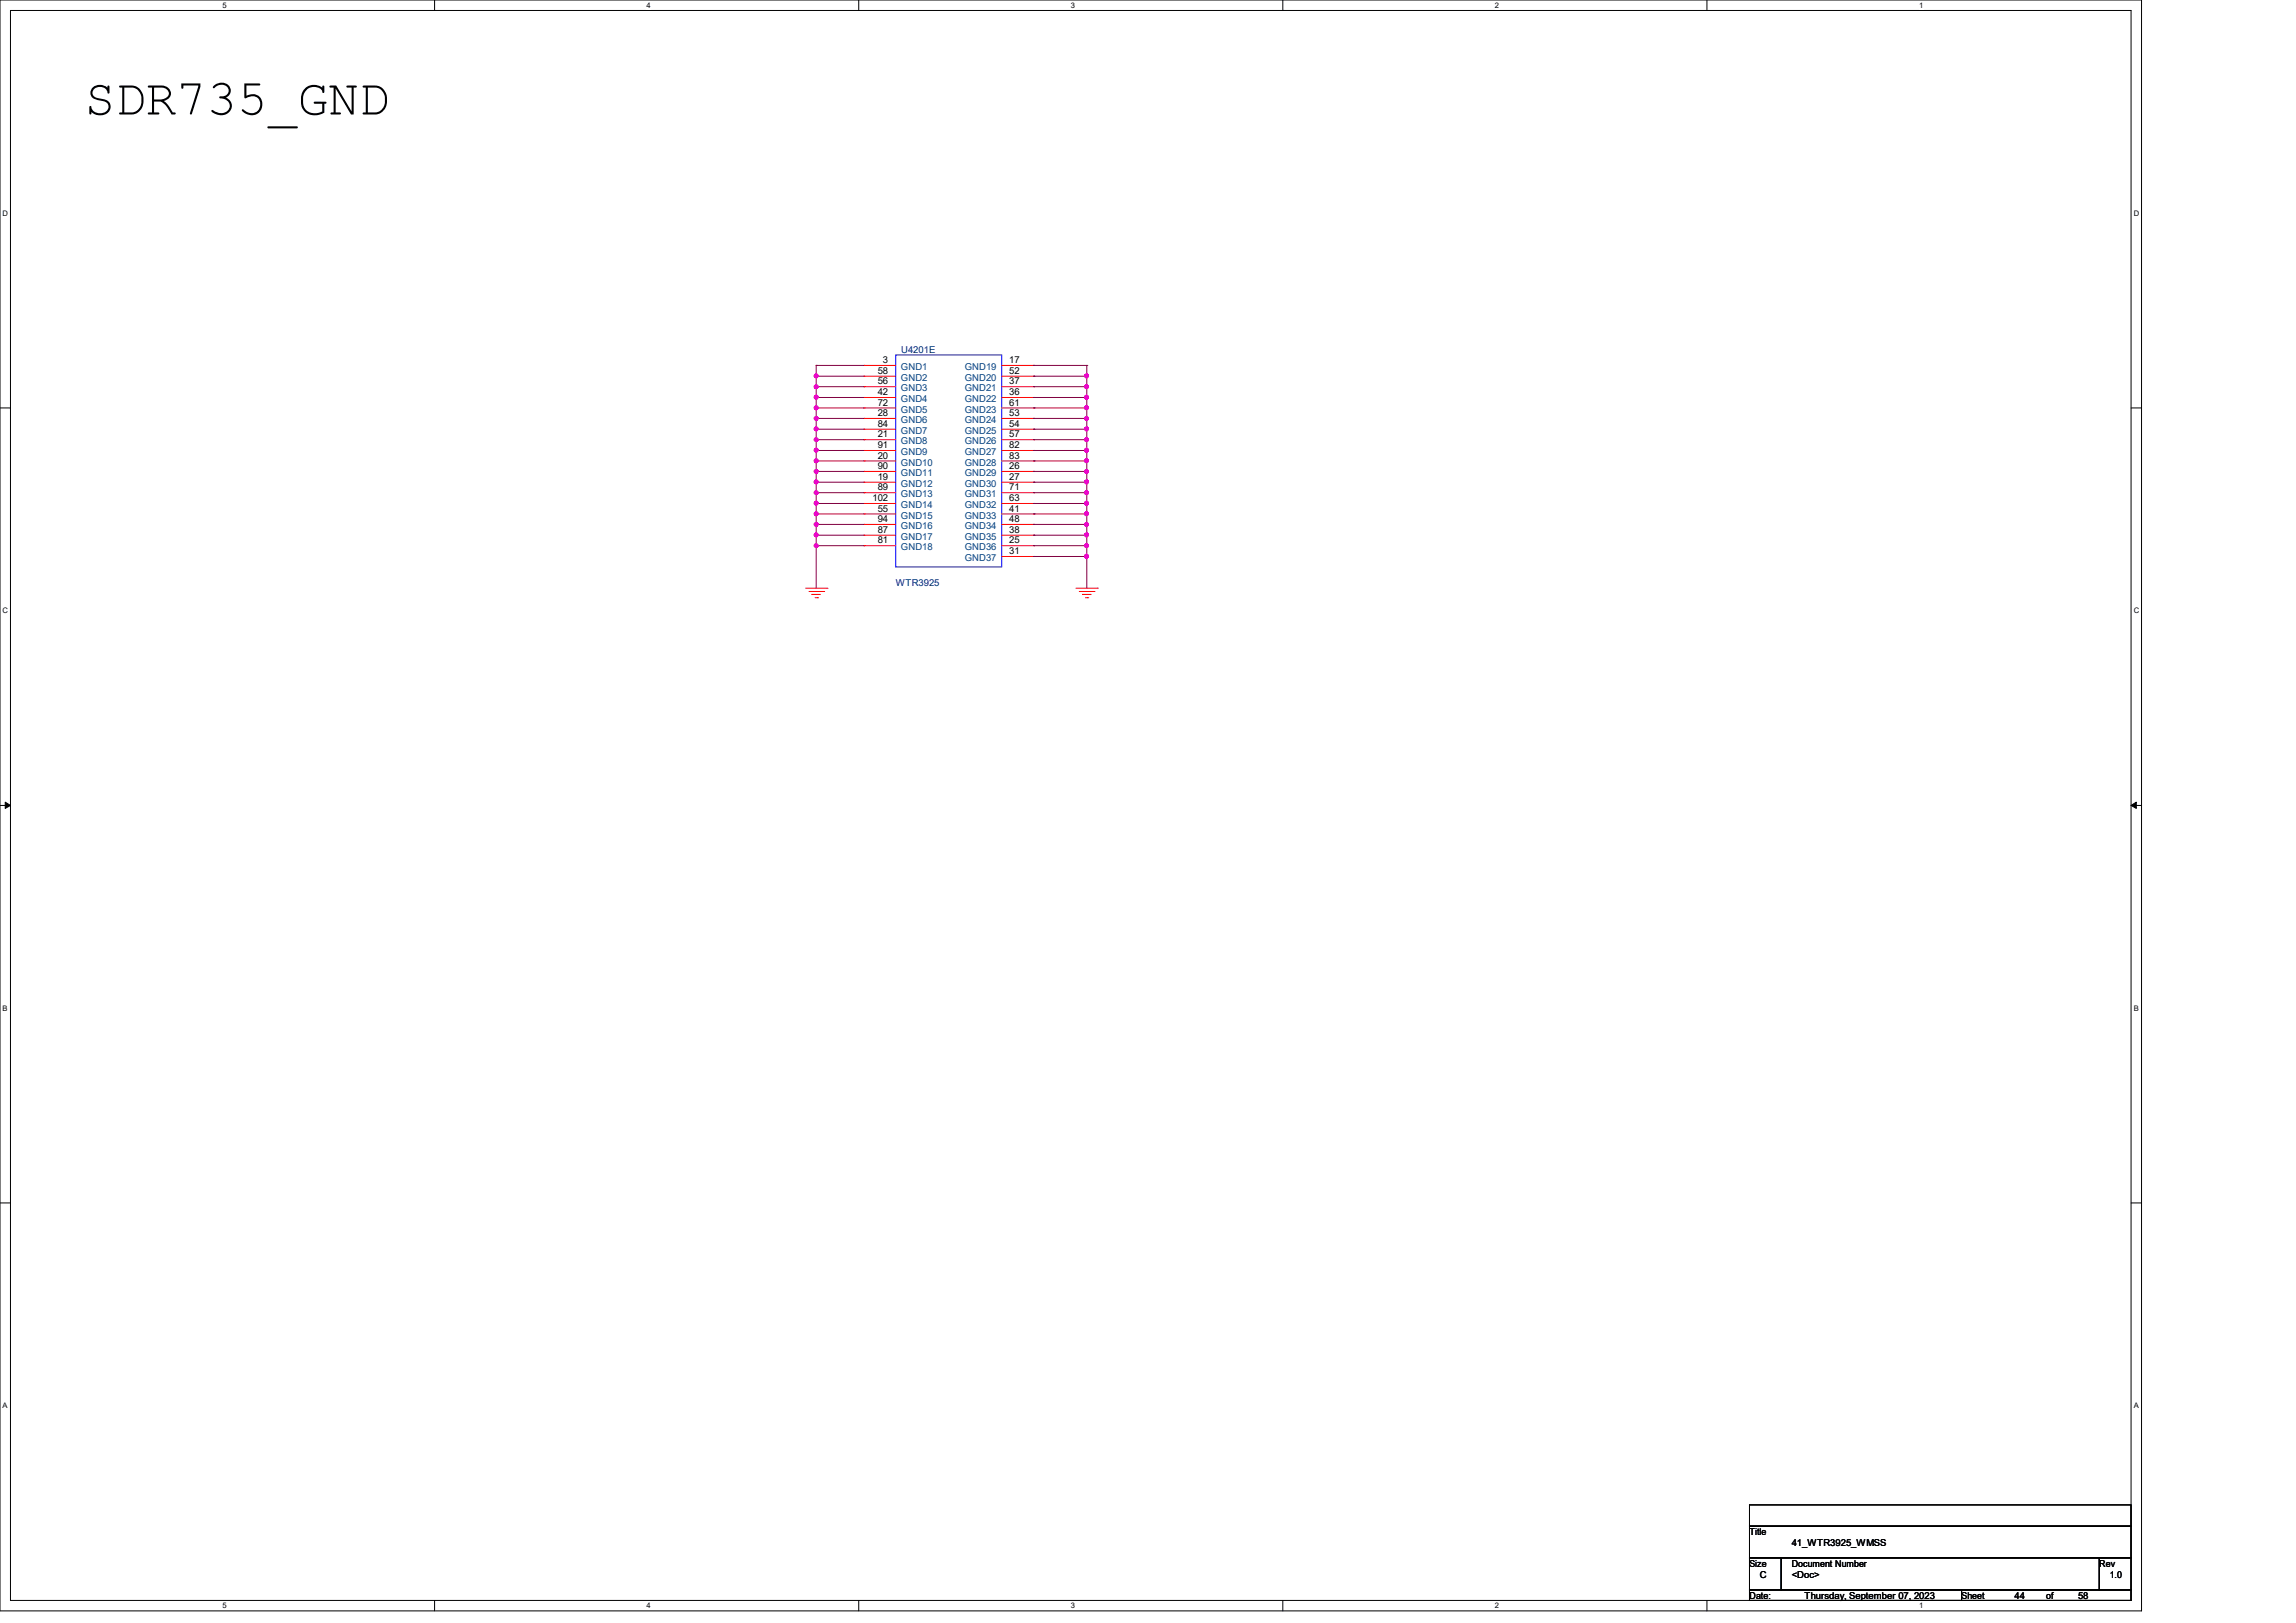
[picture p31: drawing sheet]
<svg xmlns="http://www.w3.org/2000/svg" width="297mm" height="210mm" viewBox="0 0 297 210" stroke-linecap="round" stroke-linejoin="round" font-family="sans-serif">
<defs><g id="words">
<text font-size="6.6" x="11" y="14.8">SDR735_GND</text>
<g font-size="1.2">
<text x="114.2" y="47">3</text>
<text x="130.6" y="47">17</text>
<text x="113.5" y="48.4">58</text>
<text x="113.5" y="49.7">56</text>
<text x="113.5" y="51.1">42</text>
<text x="113.5" y="52.5">72</text>
<text x="113.5" y="53.8">28</text>
<text x="130.6" y="48.4">52</text>
<text x="130.6" y="49.7">37</text>
<text x="130.6" y="51.1">36</text>
<text x="130.6" y="52.5">61</text>
<text x="130.6" y="53.8">53</text>
<text x="113.5" y="55.2">84</text>
<text x="113.5" y="56.6">21</text>
<text x="113.5" y="58">91</text>
<text x="113.5" y="59.4">20</text>
<text x="130.6" y="55.2">54</text>
<text x="130.6" y="56.6">57</text>
<text x="130.6" y="58">82</text>
<text x="130.6" y="59.4">83</text>
<text x="112.9" y="64.9">102</text>
<text x="113.5" y="60.7">90</text>
<text x="113.5" y="62.1">19</text>
<text x="113.5" y="63.5">89</text>
<text x="130.6" y="60.7">26</text>
<text x="130.6" y="62.1">27</text>
<text x="130.6" y="63.5">71</text>
<text x="130.6" y="64.9">63</text>
<text x="113.5" y="66.2">55</text>
<text x="113.5" y="67.6">94</text>
<text x="113.5" y="69">87</text>
<text x="113.5" y="70.3">81</text>
<text x="130.6" y="66.2">41</text>
<text x="130.6" y="67.6">48</text>
<text x="130.6" y="69">38</text>
<text x="130.6" y="70.3">25</text>
<text x="130.6" y="71.7">31</text>
<text x="226.3" y="198.6">Title</text>
<text x="226.3" y="202.7">Size</text>
<text x="231.8" y="202.7">Document Number</text>
<text x="231.8" y="200">41_WTR3925_WMSS</text>
<text x="271.6" y="202.7">Rev</text>
<text x="226.3" y="206.9">Date:</text>
<text x="227.7" y="204.1">C</text>
<text x="231.8" y="204.1">&lt;Doc&gt;</text>
<text x="233.4" y="206.9">Thursday, September 07, 2023</text>
<text x="253.7" y="206.9">Sheet</text>
<text x="260.6" y="206.9">44</text>
<text x="264.7" y="206.9">of</text>
<text x="268.8" y="206.9">58</text>
<text x="272.9" y="204.1">1.0</text>
</g>
<g font-size="1.2" fill="#004080">
<text x="116.5" y="47.9">GND1</text>
<text x="124.8" y="47.9">GND19</text>
<text x="116.5" y="49.3">GND2</text>
<text x="116.5" y="50.6">GND3</text>
<text x="116.5" y="52">GND4</text>
<text x="116.5" y="53.4">GND5</text>
<text x="124.8" y="49.3">GND20</text>
<text x="124.8" y="50.6">GND21</text>
<text x="124.8" y="52">GND22</text>
<text x="124.8" y="53.4">GND23</text>
<text x="116.5" y="54.7">GND6</text>
<text x="116.5" y="56.1">GND7</text>
<text x="116.5" y="57.5">GND8</text>
<text x="116.5" y="58.9">GND9</text>
<text x="124.8" y="54.7">GND24</text>
<text x="124.8" y="56.1">GND25</text>
<text x="124.8" y="57.5">GND26</text>
<text x="124.8" y="58.9">GND27</text>
<text x="116.5" y="60.2">GND10</text>
<text x="116.5" y="61.6">GND11</text>
<text x="116.5" y="63">GND12</text>
<text x="116.5" y="64.3">GND13</text>
<text x="116.5" y="65.7">GND14</text>
<text x="124.8" y="60.2">GND28</text>
<text x="124.8" y="61.6">GND29</text>
<text x="124.8" y="63">GND30</text>
<text x="124.8" y="64.3">GND31</text>
<text x="124.8" y="65.7">GND32</text>
<text x="116.5" y="67.1">GND15</text>
<text x="116.5" y="68.5">GND16</text>
<text x="116.5" y="69.8">GND17</text>
<text x="116.5" y="71.2">GND18</text>
<text x="124.8" y="67.1">GND33</text>
<text x="124.8" y="68.5">GND34</text>
<text x="124.8" y="69.8">GND35</text>
<text x="124.8" y="71.2">GND36</text>
<text x="124.8" y="72.6">GND37</text>
</g>
<g font-size="1.2" fill="#000080">
<text x="116.6" y="45.7">U4201E</text>
<text x="115.9" y="75.9">WTR3925</text>
</g>
<g font-size="1">
<text x="28.8" y="1">5</text>
<text x="83.7" y="1">4</text>
<text x="138.5" y="1">3</text>
<text x="193.4" y="1">2</text>
<text x="248.2" y="1">1</text>
<text x=".3" y="27.9">D</text>
<text x="276" y="27.9">D</text>
<text x=".3" y="79.4">C</text>
<text x="276" y="79.4">C</text>
<text x=".3" y="130.8">B</text>
<text x="276" y="130.8">B</text>
<text x=".3" y="182.2">A</text>
<text x="276" y="182.2">A</text>
<text x="28.8" y="208.1">5</text>
<text x="83.7" y="208.1">4</text>
<text x="138.5" y="208.1">3</text>
<text x="193.4" y="208.1">2</text>
<text x="248.2" y="208.1">1</text>
</g>
</g></defs>
<path d="M0 0h277v208.4h-277zM1.4 1.4h274.3v205.7h-274.3z" fill="none" stroke="#000" stroke-width=".13"/>
<g fill="#fff">
<path d="M28.8 .1h.5v1.1h-.5z"/>
<path d="M28.8 207.2h.5v1.1h-.5z"/>
</g>
<path d="M56.2 0v1.4M56.2 207.1v1.3" fill="none" stroke="#000" stroke-width=".13"/>
<g fill="#fff">
<path d="M83.7 .1h.5v1.1h-.5z"/>
<path d="M83.7 207.2h.5v1.1h-.5z"/>
</g>
<path d="M111.1 0v1.4M111.1 207.1v1.3" fill="none" stroke="#000" stroke-width=".13"/>
<g fill="#fff">
<path d="M138.5 .1h.6v1.1h-.6z"/>
<path d="M138.5 207.2h.6v1.1h-.6z"/>
</g>
<path d="M165.9 0v1.4M165.9 207.1v1.3" fill="none" stroke="#000" stroke-width=".13"/>
<g fill="#fff">
<path d="M193.4 .1h.5v1.1h-.5z"/>
<path d="M193.4 207.2h.5v1.1h-.5z"/>
</g>
<path d="M220.8 0v1.4M220.8 207.1v1.3" fill="none" stroke="#000" stroke-width=".13"/>
<g fill="#fff">
<path d="M248.2 .1h.6v1.1h-.6z"/>
<path d="M248.2 207.2h.6v1.1h-.6z"/>
<path d="M.3 27.1h.8v1.1h-.8z"/>
<path d="M276 27.1h.7v1.1h-.7z"/>
<path d="M.3 78.5h.8v1.1h-.8z"/>
<path d="M276 78.5h.7v1.1h-.7z"/>
</g>
<path d="M0 52.8h1.4M275.7 52.8h1.3" fill="none" stroke="#000" stroke-width=".13"/>
<g fill="#fff">
<path d="M.3 129.9h.7v1.1h-.7z"/>
<path d="M276 129.9h.6v1.1h-.6z"/>
</g>
<path d="M0 104.2h1.4M275.7 104.2h1.3" fill="none" stroke="#000" stroke-width=".13"/>
<path d="M.7 103.8l.7 .4-.7 .4zM275.7 104.2l.7-.4v.8z" fill="#000" stroke="#000" stroke-width=".13"/>
<g fill="#fff">
<path d="M.3 181.4h.7v1.1h-.7z"/>
<path d="M276 181.4h.6v1.1h-.6z"/>
</g>
<path d="M0 155.7h1.4M275.7 155.7h1.3M226.3 194.7h49.4v2.8h-49.4zM226.3 197.5h49.4v4.1h-49.4zM226.3 201.6h4.1v4.1h-4.1zM226.3 205.7h27.4v1.4h-27.4zM230.4 201.6h41.2v4.1h-41.2zM253.7 205.7h22v1.4h-22zM271.6 201.6h4.1v4.1h-4.1z" fill="none" stroke="#000" stroke-width=".13"/>
<g fill="none" stroke="#f00" stroke-width=".13">
<path d="M111.8 47.3h.1M111.8 48.7h.1M111.8 50h.1M111.8 51.4h.1M111.8 52.8h.1M111.8 54.1h.1M111.8 55.5h.1M111.8 56.9h.1M111.8 58.3h.1M111.8 59.6h.1M111.8 47.3h4.1M111.8 48.7h4.1"/>
<path d="M111.8 50h4.1M111.8 51.4h4.1M111.8 52.8h4.1M111.8 54.1h4.1M111.8 55.5h4.1M111.8 56.9h4.1M111.8 58.3h4.1M111.8 59.6h4.1M129.6 47.3h4.1M129.6 48.7h4.1M129.6 50h4.1M129.6 51.4h4.1"/>
<path d="M129.6 52.8h4.1M129.6 54.1h4.1M129.6 55.5h4.1M129.6 56.9h4.1M129.6 58.3h4.1M129.6 59.6h4.1M133.7 47.3h.1M133.7 48.7h.1M133.7 50h.1M133.7 51.4h.1M133.7 52.8h.1M133.7 54.1h.1"/>
<path d="M133.7 55.5h.1M133.7 56.9h.1M133.7 58.3h.1M133.7 59.6h.1M104.2 76.1h2.8M104.6 76.5h2M105 76.9h.1M105 76.9h1.1M105.5 77.3h.2M105.7 77.3h.1M106.6 76.5h.1M107 76.1h.1"/>
<path d="M111.8 61h.1M111.8 62.4h.1M111.8 63.8h.1M111.8 65.2h.1M111.8 66.5h.1M111.8 67.9h.1M111.8 69.3h.1M111.8 70.6h.1M111.8 61h4.1M111.8 62.4h4.1M111.8 63.8h4.1M111.8 65.2h4.1"/>
<path d="M111.8 66.5h4.1M111.8 67.9h4.1M111.8 69.3h4.1M111.8 70.6h4.1M129.6 61h4.1M129.6 62.4h4.1M129.6 63.8h4.1M129.6 65.2h4.1M129.6 66.5h4.1M129.6 67.9h4.1M129.6 69.3h4.1M129.6 70.6h4.1"/>
<path d="M129.6 72h4.1M133.7 61h.1M133.7 62.4h.1M133.7 63.8h.1M133.7 65.2h.1M133.7 66.5h.1M133.7 67.9h.1M133.7 69.3h.1M133.7 70.6h.1M133.7 72h.1M139.2 76.1h2.7M139.6 76.5h1.9"/>
<path d="M140 76.9h.1M140 76.9h1.1M140.4 77.3h.3M140.7 77.3h.1M141.5 76.5h.1M141.9 76.1h.1"/>
</g>
<path d="M115.9 45.9h13.7v27.5h-13.7z" fill="none" stroke="#00f" stroke-width=".13"/>
<g fill="none" stroke="#800040" stroke-width=".13">
<path d="M105.6 47.3h.1M105.6 48.7h.1M105.6 50h.1M105.6 51.4h.1M105.6 52.8h.1M105.6 54.1h.1M105.6 55.5h.1M105.6 56.9h.1M105.6 58.3h.1M105.6 59.6h.1M105.6 47.3h6.2M105.6 47.3v28.8"/>
<path d="M105.6 48.7h6.2M105.6 50h6.2M105.6 51.4h6.2M105.6 52.8h6.2M105.6 54.1h6.2M105.6 55.5h6.2M105.6 56.9h6.2M105.6 58.3h6.2M105.6 59.6h6.2M133.7 47.3h.1M133.7 48.7h.1M133.7 50h.1"/>
<path d="M133.7 51.4h.1M133.7 52.8h.1M133.7 54.1h.1M133.7 55.5h.1M133.7 56.9h.1M133.7 58.3h.1M133.7 59.6h.1M133.7 47.3h6.9M133.7 48.7h6.9M133.7 50h6.9M133.7 51.4h6.9M133.7 52.8h6.9"/>
<path d="M133.7 54.1h6.9M133.7 55.5h6.9M133.7 56.9h6.9M133.7 58.3h6.9M133.7 59.6h6.9M140.6 47.3h.1M140.6 48.7h.1M140.6 50h.1M140.6 51.4h.1M140.6 52.8h.1M140.6 54.1h.1M140.6 55.5h.1"/>
<path d="M140.6 56.9h.1M140.6 58.3h.1M140.6 59.6h.1M140.6 47.3v28.8M105.6 61h.1M105.6 62.4h.1M105.6 63.8h.1M105.6 65.2h.1M105.6 66.5h.1M105.6 67.9h.1M105.6 69.3h.1M105.6 70.6h.1"/>
<path d="M105.6 61h6.2M105.6 62.4h6.2M105.6 63.8h6.2M105.6 65.2h6.2M105.6 66.5h6.2M105.6 67.9h6.2M105.6 69.3h6.2M105.6 70.6h6.2M133.7 61h.1M133.7 62.4h.1M133.7 63.8h.1M133.7 65.2h.1"/>
<path d="M133.7 66.5h.1M133.7 67.9h.1M133.7 69.3h.1M133.7 70.6h.1M133.7 72h.1M133.7 61h6.9M133.7 62.4h6.9M133.7 63.8h6.9M133.7 65.2h6.9M133.7 66.5h6.9M133.7 67.9h6.9M133.7 69.3h6.9"/>
<path d="M133.7 70.6h6.9M133.7 72h6.9M140.6 61h.1M140.6 62.4h.1M140.6 63.8h.1M140.6 65.2h.1M140.6 66.5h.1M140.6 67.9h.1M140.6 69.3h.1M140.6 70.6h.1M140.6 72h.1"/>
</g>
<g fill="#f0f" stroke="#f0f" stroke-width=".13">
<circle cx="105.6" cy="50" r=".25"/>
<circle cx="105.6" cy="48.6" r=".25"/>
<circle cx="140.5" cy="48.6" r=".25"/>
<circle cx="140.5" cy="50" r=".25"/>
<circle cx="105.6" cy="51.4" r=".25"/>
<circle cx="140.5" cy="51.4" r=".25"/>
<circle cx="105.6" cy="54.1" r=".25"/>
<circle cx="105.6" cy="52.8" r=".25"/>
<circle cx="140.5" cy="52.8" r=".25"/>
<circle cx="140.5" cy="54.1" r=".25"/>
<circle cx="105.6" cy="55.5" r=".25"/>
<circle cx="140.5" cy="55.5" r=".25"/>
<circle cx="105.6" cy="56.9" r=".25"/>
<circle cx="140.5" cy="56.9" r=".25"/>
<circle cx="105.6" cy="59.6" r=".25"/>
<circle cx="105.6" cy="58.3" r=".25"/>
<circle cx="140.5" cy="58.3" r=".25"/>
<circle cx="140.5" cy="59.6" r=".25"/>
<circle cx="105.6" cy="61" r=".25"/>
<circle cx="140.5" cy="61" r=".25"/>
<circle cx="105.6" cy="63.8" r=".25"/>
<circle cx="105.6" cy="62.4" r=".25"/>
<circle cx="140.5" cy="62.4" r=".25"/>
<circle cx="140.5" cy="63.8" r=".25"/>
<circle cx="105.6" cy="66.5" r=".25"/>
<circle cx="105.6" cy="65.1" r=".25"/>
<circle cx="140.5" cy="65.1" r=".25"/>
<circle cx="140.5" cy="66.5" r=".25"/>
<circle cx="105.6" cy="67.9" r=".25"/>
<circle cx="140.5" cy="67.9" r=".25"/>
<circle cx="105.6" cy="69.2" r=".25"/>
<circle cx="140.5" cy="69.2" r=".25"/>
<circle cx="105.6" cy="70.6" r=".25"/>
<circle cx="140.5" cy="70.6" r=".25"/>
<circle cx="140.5" cy="72" r=".25"/>
</g>
<use href="#words"/>
</svg>
